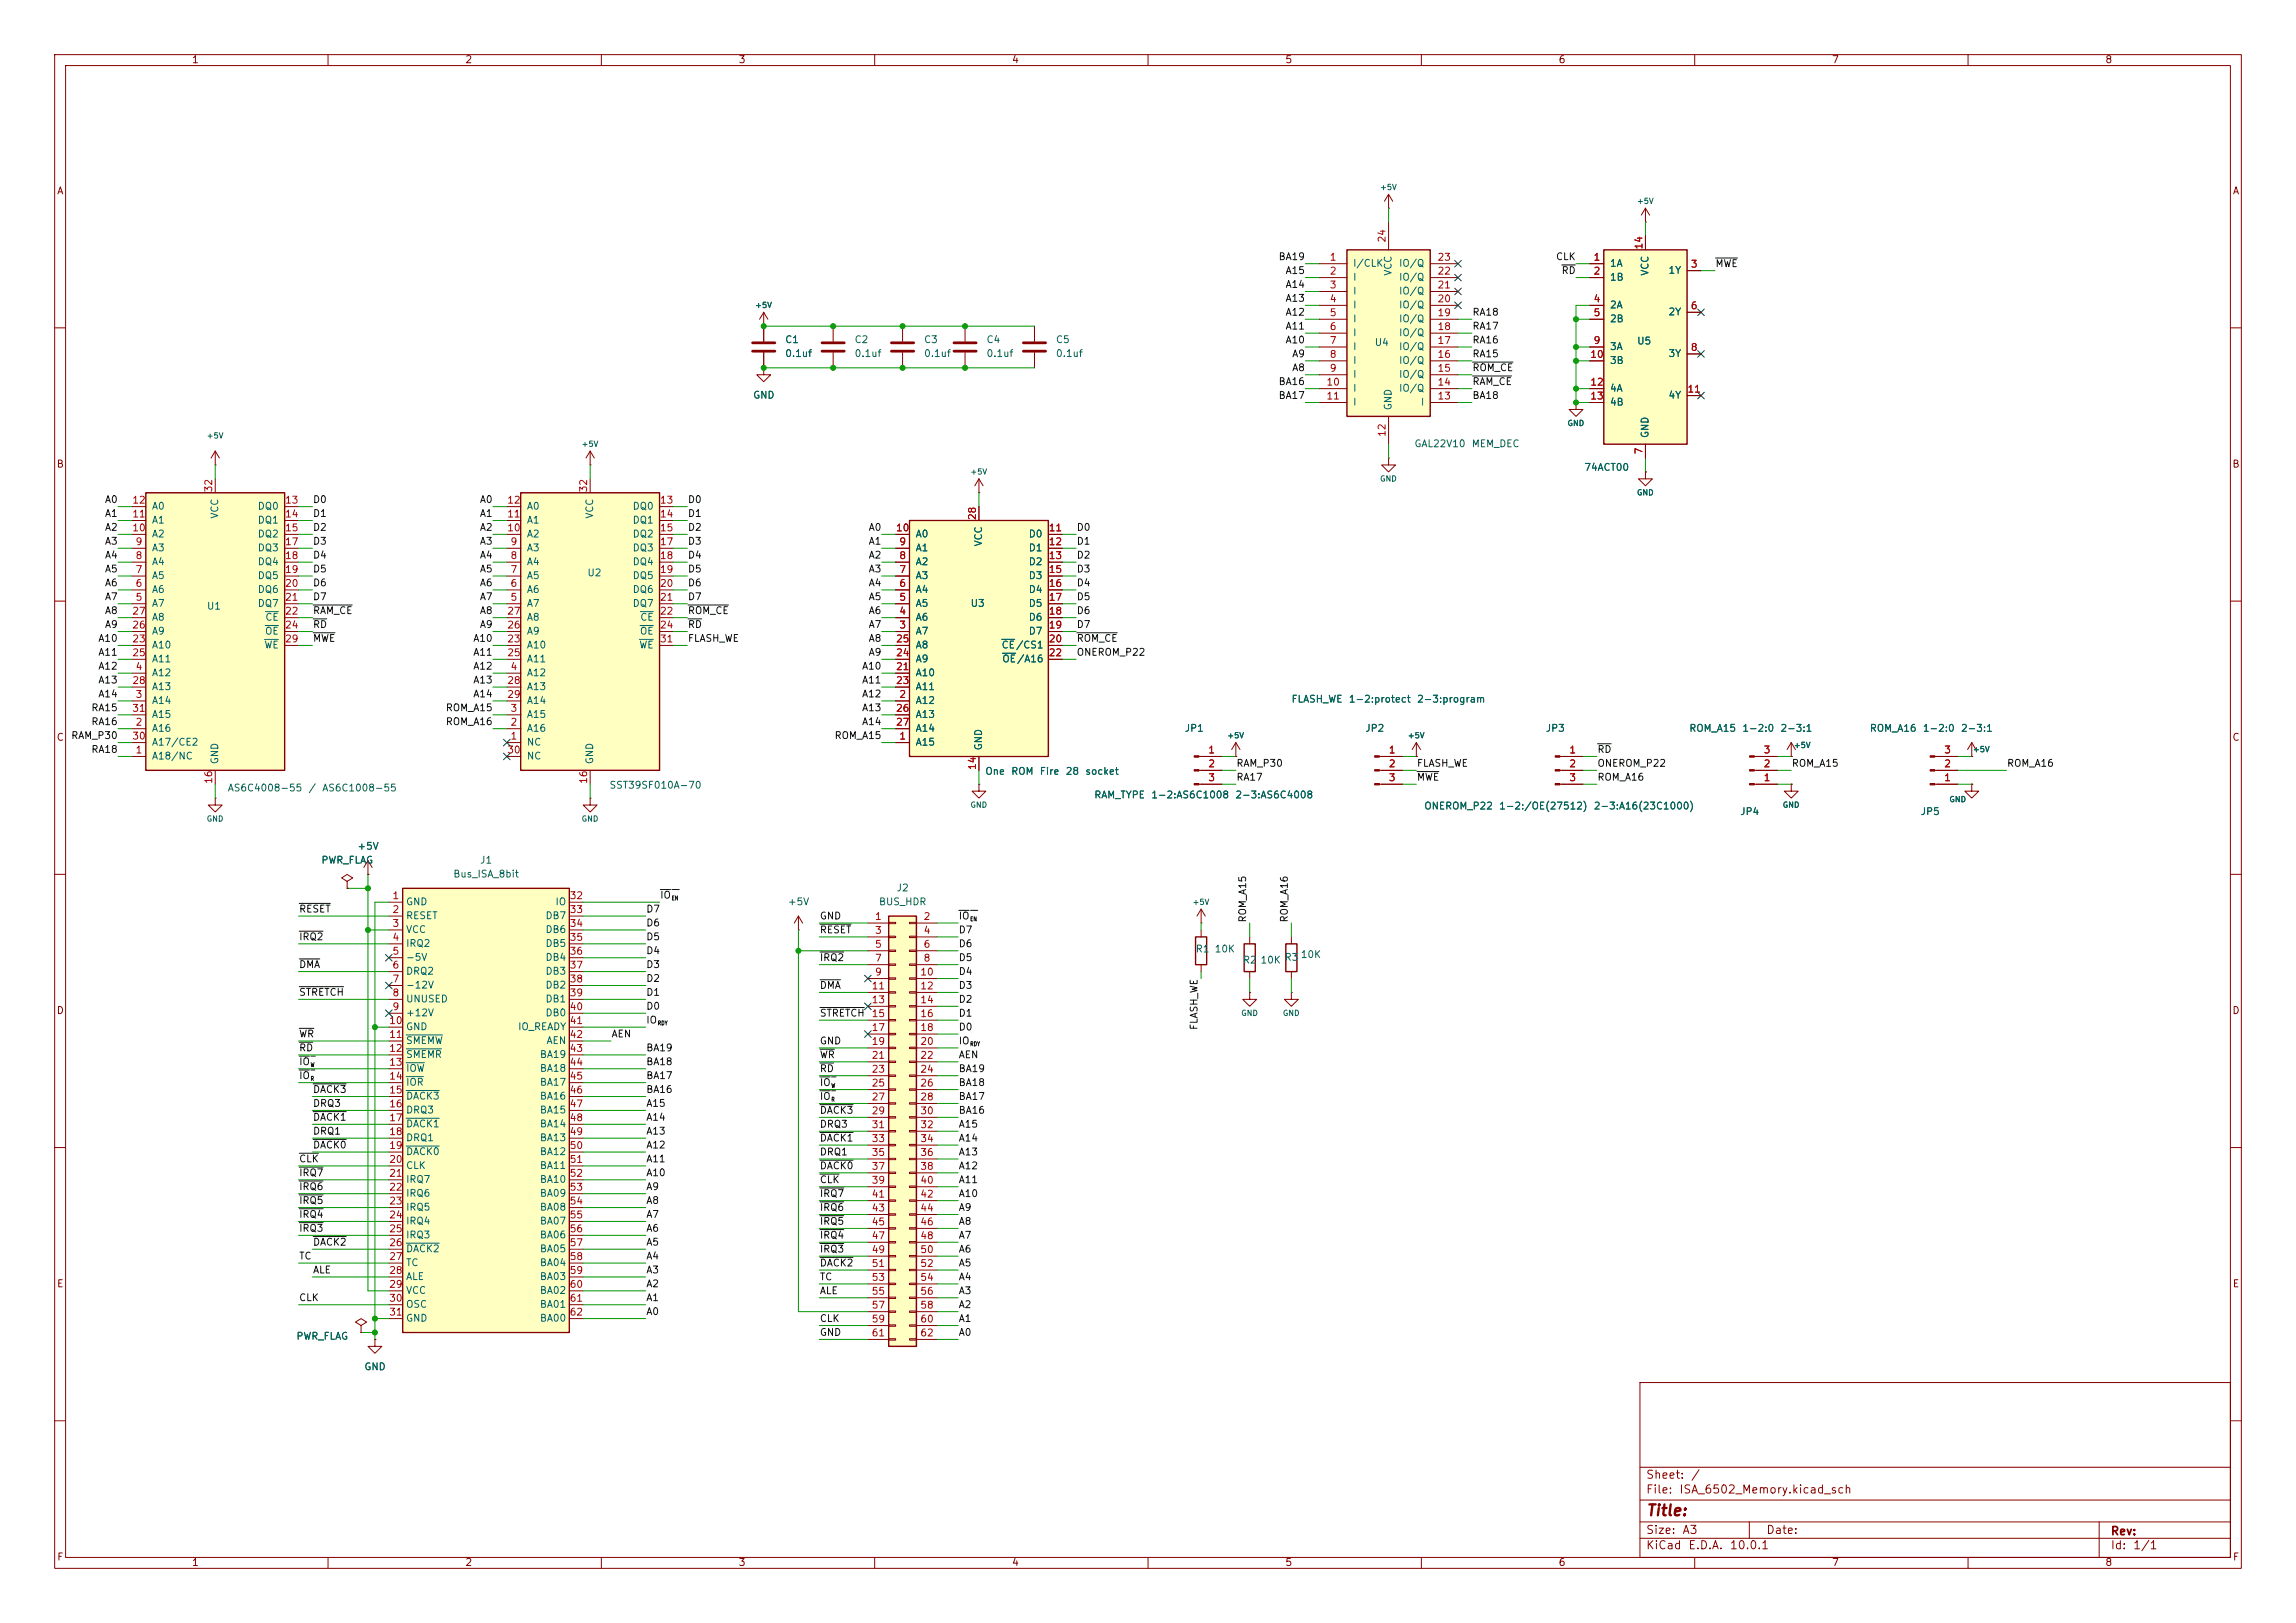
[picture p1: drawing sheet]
<svg xmlns="http://www.w3.org/2000/svg" width="420mm" height="297mm" viewBox="0 0 420 297" stroke-linecap="round" stroke-linejoin="round" font-family="sans-serif">
<defs><g id="words">
<text font-size="2" fill="#840000" x="301" y="277.9">Title:</text>
<g font-size="1.5" fill="#840000">
<text x="301" y="273.7">File:</text>
<text x="301" y="271">Sheet:</text>
<text x="307.1" y="273.7">ISA_6502_Memory.kicad_sch</text>
<text x="309.2" y="271">/</text>
<text x="301" y="281.1">Size:</text>
<text x="307.6" y="281.1">A3</text>
<text x="323" y="281.1">Date:</text>
<text x="386" y="281.3">Rev:</text>
<text x="301" y="283.9">KiCad</text>
<text x="308.7" y="283.9">E.D.A.</text>
<text x="316.3" y="283.9">10.0.1</text>
<text x="386" y="283.9">Id:</text>
<text x="390.1" y="283.9">1/1</text>
</g>
<g font-size="1.3" fill="#840000">
<text x="35" y="11.9">1</text>
<text x="85" y="11.9">2</text>
<text x="135" y="11.9">3</text>
<text x="185" y="11.9">4</text>
<text x="235" y="11.9">5</text>
<text x="285" y="11.9">6</text>
<text x="335" y="11.9">7</text>
<text x="385" y="11.9">8</text>
<text x="10.3" y="35.9">A</text>
<text x="408.3" y="35.9">A</text>
<text x="10.3" y="85.9">B</text>
<text x="408.2" y="85.9">B</text>
<text x="10.3" y="135.9">C</text>
<text x="408.2" y="135.9">C</text>
<text x="10.3" y="185.9">D</text>
<text x="408.2" y="185.9">D</text>
<text x="10.3" y="235.9">E</text>
<text x="408.3" y="235.9">E</text>
<text x="10.3" y="285.9">F</text>
<text x="35" y="286.9">1</text>
<text x="85" y="286.9">2</text>
<text x="135" y="286.9">3</text>
<text x="185" y="286.9">4</text>
<text x="235" y="286.9">5</text>
<text x="285" y="286.9">6</text>
<text x="335" y="286.9">7</text>
<text x="385" y="286.9">8</text>
<text x="408.3" y="285.9">F</text>
</g>
<g font-size="1.3" fill="#0f0f0f">
<text x="233.8" y="47.9">BA19</text>
<text x="284.5" y="47.9">CLK</text>
<text x="235" y="50.5">A15</text>
<text x="235" y="53">A14</text>
<text x="285.5" y="50.5">RD</text>
<text x="313.7" y="49.2">MWE</text>
<text x="235" y="58.1">A12</text>
<text x="235" y="55.5">A13</text>
<text x="269.2" y="58.1">RA18</text>
<text x="235" y="63.2">A10</text>
<text x="235" y="60.6">A11</text>
<text x="236.3" y="65.7">A9</text>
<text x="269.2" y="60.6">RA17</text>
<text x="269.2" y="63.2">RA16</text>
<text x="269.2" y="65.7">RA15</text>
<text x="233.8" y="70.8">BA16</text>
<text x="236.3" y="68.2">A8</text>
<text x="269.2" y="70.8">RAM_CE</text>
<text x="269.2" y="68.2">ROM_CE</text>
<text x="233.8" y="73.3">BA17</text>
<text x="269.2" y="73.3">BA18</text>
<text x="19.1" y="94.9">A1</text>
<text x="19.1" y="92.4">A0</text>
<text x="57.1" y="92.4">D0</text>
<text x="57.1" y="94.9">D1</text>
<text x="87.7" y="94.9">A1</text>
<text x="87.7" y="92.4">A0</text>
<text x="125.7" y="94.9">D1</text>
<text x="125.7" y="92.4">D0</text>
<text x="19.1" y="100">A3</text>
<text x="19.1" y="97.4">A2</text>
<text x="57.1" y="97.4">D2</text>
<text x="57.1" y="100">D3</text>
<text x="87.7" y="97.4">A2</text>
<text x="87.7" y="100">A3</text>
<text x="125.7" y="97.4">D2</text>
<text x="125.7" y="100">D3</text>
<text x="158.8" y="100">A1</text>
<text x="158.8" y="97.4">A0</text>
<text x="196.8" y="97.4">D0</text>
<text x="196.8" y="100">D1</text>
<text x="19.1" y="105.1">A5</text>
<text x="19.1" y="102.5">A4</text>
<text x="19.1" y="107.6">A6</text>
<text x="57.1" y="107.6">D6</text>
<text x="57.1" y="105.1">D5</text>
<text x="57.1" y="102.5">D4</text>
<text x="87.7" y="105.1">A5</text>
<text x="87.7" y="102.5">A4</text>
<text x="87.7" y="107.6">A6</text>
<text x="125.7" y="105.1">D5</text>
<text x="125.7" y="107.6">D6</text>
<text x="125.7" y="102.5">D4</text>
<text x="158.8" y="107.6">A4</text>
<text x="158.8" y="105.1">A3</text>
<text x="158.8" y="102.5">A2</text>
<text x="196.8" y="102.5">D2</text>
<text x="196.8" y="105.1">D3</text>
<text x="196.8" y="107.6">D4</text>
<text x="19.1" y="110.1">A7</text>
<text x="19.1" y="112.7">A8</text>
<text x="57.1" y="112.7">RAM_CE</text>
<text x="57.1" y="110.1">D7</text>
<text x="87.7" y="110.1">A7</text>
<text x="87.7" y="112.7">A8</text>
<text x="125.7" y="112.7">ROM_CE</text>
<text x="125.7" y="110.1">D7</text>
<text x="158.8" y="110.1">A5</text>
<text x="158.8" y="112.7">A6</text>
<text x="196.8" y="112.7">D6</text>
<text x="196.8" y="110.1">D5</text>
<text x="17.9" y="117.8">A10</text>
<text x="19.1" y="115.2">A9</text>
<text x="57.1" y="117.8">MWE</text>
<text x="57.1" y="115.2">RD</text>
<text x="86.5" y="117.8">A10</text>
<text x="87.7" y="115.2">A9</text>
<text x="125.7" y="115.2">RD</text>
<text x="125.7" y="117.8">FLASH_WE</text>
<text x="158.8" y="117.8">A8</text>
<text x="158.8" y="115.2">A7</text>
<text x="196.8" y="117.8">ROM_CE</text>
<text x="196.8" y="115.2">D7</text>
<text x="17.9" y="125.4">A13</text>
<text x="17.9" y="120.3">A11</text>
<text x="17.9" y="122.8">A12</text>
<text x="86.5" y="125.4">A13</text>
<text x="86.5" y="120.3">A11</text>
<text x="86.5" y="122.8">A12</text>
<text x="157.6" y="125.4">A11</text>
<text x="157.6" y="122.8">A10</text>
<text x="158.8" y="120.3">A9</text>
<text x="196.8" y="120.3">ONEROM_P22</text>
<text x="16.6" y="130.5">RA15</text>
<text x="17.9" y="127.9">A14</text>
<text x="81.4" y="130.5">ROM_A15</text>
<text x="86.5" y="127.9">A14</text>
<text x="157.6" y="127.9">A12</text>
<text x="157.6" y="130.5">A13</text>
<text x="12.9" y="135.5">RAM_P30</text>
<text x="16.6" y="133">RA16</text>
<text x="81.4" y="133">ROM_A16</text>
<text x="152.6" y="135.5">ROM_A15</text>
<text x="157.6" y="133">A14</text>
<text x="16.6" y="138.1">RA18</text>
<text x="226.1" y="143.2">RA17</text>
<text x="226.1" y="140.6">RAM_P30</text>
<text x="259.1" y="140.6">FLASH_WE</text>
<text x="259.1" y="143.2">MWE</text>
<text x="292.1" y="140.6">ONEROM_P22</text>
<text x="292.1" y="138.1">RD</text>
<text x="292.1" y="143.2">ROM_A16</text>
<text x="327.7" y="140.6">ROM_A15</text>
<text x="367" y="140.6">ROM_A16</text>
<text x="54.6" y="167.3">RESET</text>
<text x="118.1" y="167.3">D7</text>
<text x="120.6" y="164.8">IO</text>
<text x="54.6" y="172.4">IRQ2</text>
<text x="118.1" y="169.8">D6</text>
<text x="118.1" y="172.4">D5</text>
<text x="149.9" y="171.1">RESET</text>
<text x="149.9" y="168.6">GND</text>
<text x="175.3" y="168.6">IO</text>
<text x="175.3" y="173.6">D6</text>
<text x="175.3" y="171.1">D7</text>
<text x="228.3" y="168.9" transform="rotate(-90 228.3 168.9)">ROM_A15</text>
<text x="235.9" y="168.9" transform="rotate(-90 235.9 168.9)">ROM_A16</text>
<text x="54.6" y="177.5">DMA</text>
<text x="118.1" y="180">D2</text>
<text x="118.1" y="177.5">D3</text>
<text x="118.1" y="174.9">D4</text>
<text x="149.9" y="176.2">IRQ2</text>
<text x="175.3" y="178.7">D4</text>
<text x="175.3" y="176.2">D5</text>
<text x="54.6" y="182.5">STRETCH</text>
<text x="118.1" y="185.1">D0</text>
<text x="118.1" y="182.5">D1</text>
<text x="149.9" y="181.3">DMA</text>
<text x="175.3" y="183.8">D2</text>
<text x="175.3" y="181.3">D3</text>
<text x="54.6" y="190.2">WR</text>
<text x="111.8" y="190.2">AEN</text>
<text x="118.1" y="187.6">IO</text>
<text x="149.9" y="191.4">GND</text>
<text x="149.9" y="186.3">STRETCH</text>
<text x="175.3" y="191.4">IO</text>
<text x="175.3" y="186.3">D1</text>
<text x="175.3" y="188.9">D0</text>
<text x="219.4" y="188.6" transform="rotate(-90 219.4 188.6)">FLASH_WE</text>
<text x="54.6" y="197.8">IO</text>
<text x="54.6" y="195.2">IO</text>
<text x="54.6" y="192.7">RD</text>
<text x="118.1" y="192.7">BA19</text>
<text x="118.1" y="197.8">BA17</text>
<text x="118.1" y="195.2">BA18</text>
<text x="149.9" y="194">WR</text>
<text x="149.9" y="196.5">RD</text>
<text x="175.3" y="194">AEN</text>
<text x="175.3" y="196.5">BA19</text>
<text x="57.1" y="200.3">DACK3</text>
<text x="57.1" y="202.9">DRQ3</text>
<text x="118.1" y="200.3">BA16</text>
<text x="118.1" y="202.9">A15</text>
<text x="149.9" y="201.6">IO</text>
<text x="149.9" y="199">IO</text>
<text x="175.3" y="199">BA18</text>
<text x="175.3" y="201.6">BA17</text>
<text x="57.1" y="207.9">DRQ1</text>
<text x="57.1" y="205.4">DACK1</text>
<text x="118.1" y="207.9">A13</text>
<text x="118.1" y="205.4">A14</text>
<text x="149.9" y="204.1">DACK3</text>
<text x="149.9" y="209.2">DACK1</text>
<text x="149.9" y="206.7">DRQ3</text>
<text x="175.3" y="204.1">BA16</text>
<text x="175.3" y="209.2">A14</text>
<text x="175.3" y="206.7">A15</text>
<text x="54.6" y="213">CLK</text>
<text x="54.6" y="215.6">IRQ7</text>
<text x="57.1" y="210.5">DACK0</text>
<text x="118.1" y="213">A11</text>
<text x="118.1" y="210.5">A12</text>
<text x="118.1" y="215.6">A10</text>
<text x="149.9" y="211.7">DRQ1</text>
<text x="149.9" y="214.3">DACK0</text>
<text x="175.3" y="214.3">A12</text>
<text x="175.3" y="211.7">A13</text>
<text x="54.6" y="218.1">IRQ6</text>
<text x="54.6" y="220.6">IRQ5</text>
<text x="118.1" y="220.6">A8</text>
<text x="118.1" y="218.1">A9</text>
<text x="149.9" y="219.4">IRQ7</text>
<text x="149.9" y="221.9">IRQ6</text>
<text x="149.9" y="216.8">CLK</text>
<text x="175.3" y="216.8">A11</text>
<text x="175.3" y="219.4">A10</text>
<text x="175.3" y="221.9">A9</text>
<text x="54.6" y="223.2">IRQ4</text>
<text x="54.6" y="225.7">IRQ3</text>
<text x="118.1" y="225.7">A6</text>
<text x="118.1" y="223.2">A7</text>
<text x="149.9" y="227">IRQ4</text>
<text x="149.9" y="224.4">IRQ5</text>
<text x="175.3" y="224.4">A8</text>
<text x="175.3" y="227">A7</text>
<text x="54.6" y="230.8">TC</text>
<text x="57.1" y="228.3">DACK2</text>
<text x="57.1" y="233.3">ALE</text>
<text x="118.1" y="233.3">A3</text>
<text x="118.1" y="230.8">A4</text>
<text x="118.1" y="228.3">A5</text>
<text x="149.9" y="232.1">DACK2</text>
<text x="149.9" y="229.5">IRQ3</text>
<text x="175.3" y="232.1">A5</text>
<text x="175.3" y="229.5">A6</text>
<text x="54.6" y="238.4">CLK</text>
<text x="118.1" y="238.4">A1</text>
<text x="118.1" y="235.9">A2</text>
<text x="149.9" y="237.1">ALE</text>
<text x="149.9" y="234.6">TC</text>
<text x="175.3" y="234.6">A4</text>
<text x="175.3" y="237.1">A3</text>
<text x="175.3" y="239.7">A2</text>
<text x="118.1" y="241">A0</text>
<text x="149.9" y="242.2">CLK</text>
<text x="149.9" y="244.8">GND</text>
<text x="175.3" y="244.8">A0</text>
<text x="175.3" y="242.2">A1</text>
</g>
<g font-size="1.3" fill="#a90000">
<text x="253.7" y="44.5" transform="rotate(-90 253.7 44.5)">24</text>
<text x="300.7" y="45.8" transform="rotate(-90 300.7 45.8)">14</text>
<text x="243.1" y="48">1</text>
<text x="243.1" y="50.5">2</text>
<text x="243.1" y="53.1">3</text>
<text x="262.8" y="53.1">21</text>
<text x="262.8" y="50.5">22</text>
<text x="262.8" y="48">23</text>
<text x="291.4" y="48">1</text>
<text x="291.4" y="50.5">2</text>
<text x="309.2" y="49.3">3</text>
<text x="243.1" y="55.6">4</text>
<text x="243.1" y="58.2">5</text>
<text x="262.8" y="58.2">19</text>
<text x="262.8" y="55.6">20</text>
<text x="291.4" y="55.6">4</text>
<text x="291.4" y="58.2">5</text>
<text x="309.2" y="56.9">6</text>
<text x="243.1" y="60.7">6</text>
<text x="243.1" y="63.2">7</text>
<text x="243.1" y="65.8">8</text>
<text x="262.8" y="65.8">16</text>
<text x="262.8" y="63.2">17</text>
<text x="262.8" y="60.7">18</text>
<text x="290.8" y="65.8">10</text>
<text x="291.4" y="63.2">9</text>
<text x="309.2" y="64.5">8</text>
<text x="242.5" y="70.9">10</text>
<text x="243.1" y="68.3">9</text>
<text x="262.8" y="70.9">14</text>
<text x="262.8" y="68.3">15</text>
<text x="290.8" y="70.9">12</text>
<text x="242.5" y="73.4">11</text>
<text x="262.8" y="73.4">13</text>
<text x="290.8" y="73.4">13</text>
<text x="308.6" y="72.1">11</text>
<text x="253.7" y="80.1" transform="rotate(-90 253.7 80.1)">12</text>
<text x="300.7" y="83.3" transform="rotate(-90 300.7 83.3)">7</text>
<text x="24.1" y="95">11</text>
<text x="24.1" y="92.5">12</text>
<text x="39.1" y="90.2" transform="rotate(-90 39.1 90.2)">32</text>
<text x="52" y="92.5">13</text>
<text x="52" y="95">14</text>
<text x="92.7" y="95">11</text>
<text x="92.7" y="92.5">12</text>
<text x="107.7" y="90.2" transform="rotate(-90 107.7 90.2)">32</text>
<text x="120.6" y="92.5">13</text>
<text x="120.6" y="95">14</text>
<text x="178.8" y="95.3" transform="rotate(-90 178.8 95.3)">28</text>
<text x="24.1" y="97.5">10</text>
<text x="24.7" y="100.1">9</text>
<text x="52" y="97.5">15</text>
<text x="52" y="100.1">17</text>
<text x="92.7" y="97.5">10</text>
<text x="93.3" y="100.1">9</text>
<text x="120.6" y="97.5">15</text>
<text x="120.6" y="100.1">17</text>
<text x="163.8" y="97.5">10</text>
<text x="164.4" y="100.1">9</text>
<text x="191.7" y="97.5">11</text>
<text x="191.7" y="100.1">12</text>
<text x="24.7" y="107.7">6</text>
<text x="24.7" y="105.2">7</text>
<text x="24.7" y="102.6">8</text>
<text x="52" y="102.6">18</text>
<text x="52" y="105.2">19</text>
<text x="52" y="107.7">20</text>
<text x="93.3" y="107.7">6</text>
<text x="93.3" y="105.2">7</text>
<text x="93.3" y="102.6">8</text>
<text x="120.6" y="102.6">18</text>
<text x="120.6" y="105.2">19</text>
<text x="120.6" y="107.7">20</text>
<text x="164.4" y="107.7">6</text>
<text x="164.4" y="105.2">7</text>
<text x="164.4" y="102.6">8</text>
<text x="191.7" y="102.6">13</text>
<text x="191.7" y="105.2">15</text>
<text x="191.7" y="107.7">16</text>
<text x="24.1" y="112.8">27</text>
<text x="24.7" y="110.2">5</text>
<text x="52" y="110.2">21</text>
<text x="52" y="112.8">22</text>
<text x="92.7" y="112.8">27</text>
<text x="93.3" y="110.2">5</text>
<text x="120.6" y="110.2">21</text>
<text x="120.6" y="112.8">22</text>
<text x="164.4" y="112.8">4</text>
<text x="164.4" y="110.2">5</text>
<text x="191.7" y="110.2">17</text>
<text x="191.7" y="112.8">18</text>
<text x="24.1" y="117.9">23</text>
<text x="24.1" y="115.3">26</text>
<text x="52" y="115.3">24</text>
<text x="52" y="117.9">29</text>
<text x="92.7" y="117.9">23</text>
<text x="92.7" y="115.3">26</text>
<text x="120.6" y="115.3">24</text>
<text x="120.6" y="117.9">31</text>
<text x="163.8" y="117.9">25</text>
<text x="164.4" y="115.3">3</text>
<text x="191.7" y="115.3">19</text>
<text x="191.7" y="117.9">20</text>
<text x="24.1" y="120.4">25</text>
<text x="24.1" y="125.5">28</text>
<text x="24.7" y="122.9">4</text>
<text x="92.7" y="120.4">25</text>
<text x="92.7" y="125.5">28</text>
<text x="93.3" y="122.9">4</text>
<text x="163.8" y="122.9">21</text>
<text x="163.8" y="125.5">23</text>
<text x="163.8" y="120.4">24</text>
<text x="191.7" y="120.4">22</text>
<text x="24.1" y="130.6">31</text>
<text x="24.7" y="128">3</text>
<text x="92.7" y="128">29</text>
<text x="93.3" y="130.6">3</text>
<text x="163.8" y="130.6">26</text>
<text x="164.4" y="128">2</text>
<text x="24.1" y="135.6">30</text>
<text x="24.7" y="133.1">2</text>
<text x="93.3" y="135.6">1</text>
<text x="93.3" y="133.1">2</text>
<text x="163.8" y="133.1">27</text>
<text x="164.4" y="135.6">1</text>
<text x="24.7" y="138.2">1</text>
<text x="39.1" y="143.6" transform="rotate(-90 39.1 143.6)">16</text>
<text x="92.7" y="138.2">30</text>
<text x="107.7" y="143.6" transform="rotate(-90 107.7 143.6)">16</text>
<text x="178.8" y="141" transform="rotate(-90 178.8 141)">14</text>
<text x="220.9" y="138.2">1</text>
<text x="220.9" y="140.7">2</text>
<text x="220.9" y="143.3">3</text>
<text x="253.9" y="138.2">1</text>
<text x="253.9" y="140.7">2</text>
<text x="253.9" y="143.3">3</text>
<text x="286.9" y="138.2">1</text>
<text x="286.9" y="140.7">2</text>
<text x="286.9" y="143.3">3</text>
<text x="322.5" y="143.3">1</text>
<text x="322.5" y="140.7">2</text>
<text x="322.5" y="138.2">3</text>
<text x="355.5" y="143.3">1</text>
<text x="355.5" y="140.7">2</text>
<text x="355.5" y="138.2">3</text>
<text x="71.7" y="164.8">1</text>
<text x="71.7" y="167.4">2</text>
<text x="104.1" y="164.8">32</text>
<text x="104.1" y="167.4">33</text>
<text x="71.7" y="169.9">3</text>
<text x="71.7" y="172.5">4</text>
<text x="104.1" y="169.9">34</text>
<text x="104.1" y="172.5">35</text>
<text x="159.9" y="168.7">1</text>
<text x="159.9" y="171.2">3</text>
<text x="159.9" y="173.7">5</text>
<text x="168.8" y="168.7">2</text>
<text x="168.8" y="171.2">4</text>
<text x="168.8" y="173.7">6</text>
<text x="71.7" y="175">5</text>
<text x="71.7" y="177.5">6</text>
<text x="104.1" y="175">36</text>
<text x="104.1" y="177.5">37</text>
<text x="159.9" y="176.3">7</text>
<text x="159.9" y="178.8">9</text>
<text x="168.2" y="178.8">10</text>
<text x="168.8" y="176.3">8</text>
<text x="71.7" y="180.1">7</text>
<text x="71.7" y="182.6">8</text>
<text x="71.7" y="185.2">9</text>
<text x="104.1" y="180.1">38</text>
<text x="104.1" y="182.6">39</text>
<text x="104.1" y="185.2">40</text>
<text x="159.3" y="181.4">11</text>
<text x="159.3" y="183.9">13</text>
<text x="168.2" y="181.4">12</text>
<text x="168.2" y="183.9">14</text>
<text x="71.1" y="187.7">10</text>
<text x="71.1" y="190.2">11</text>
<text x="104.1" y="187.7">41</text>
<text x="104.1" y="190.2">42</text>
<text x="159.3" y="186.4">15</text>
<text x="159.3" y="189">17</text>
<text x="159.3" y="191.5">19</text>
<text x="168.2" y="186.4">16</text>
<text x="168.2" y="189">18</text>
<text x="168.2" y="191.5">20</text>
<text x="71.1" y="192.8">12</text>
<text x="71.1" y="195.3">13</text>
<text x="71.1" y="197.9">14</text>
<text x="104.1" y="192.8">43</text>
<text x="104.1" y="195.3">44</text>
<text x="104.1" y="197.9">45</text>
<text x="159.3" y="194.1">21</text>
<text x="159.3" y="196.6">23</text>
<text x="168.2" y="194.1">22</text>
<text x="168.2" y="196.6">24</text>
<text x="71.1" y="200.4">15</text>
<text x="71.1" y="202.9">16</text>
<text x="104.1" y="200.4">46</text>
<text x="104.1" y="202.9">47</text>
<text x="159.3" y="199.1">25</text>
<text x="159.3" y="201.7">27</text>
<text x="168.2" y="199.1">26</text>
<text x="168.2" y="201.7">28</text>
<text x="71.1" y="205.5">17</text>
<text x="71.1" y="208">18</text>
<text x="104.1" y="205.5">48</text>
<text x="104.1" y="208">49</text>
<text x="159.3" y="204.2">29</text>
<text x="159.3" y="206.8">31</text>
<text x="159.3" y="209.3">33</text>
<text x="168.2" y="204.2">30</text>
<text x="168.2" y="206.8">32</text>
<text x="168.2" y="209.3">34</text>
<text x="71.1" y="210.6">19</text>
<text x="71.1" y="213.1">20</text>
<text x="71.1" y="215.6">21</text>
<text x="104.1" y="210.6">50</text>
<text x="104.1" y="213.1">51</text>
<text x="104.1" y="215.6">52</text>
<text x="159.3" y="211.8">35</text>
<text x="159.3" y="214.4">37</text>
<text x="168.2" y="211.8">36</text>
<text x="168.2" y="214.4">38</text>
<text x="71.1" y="218.2">22</text>
<text x="71.1" y="220.7">23</text>
<text x="104.1" y="218.2">53</text>
<text x="104.1" y="220.7">54</text>
<text x="159.3" y="216.9">39</text>
<text x="159.3" y="219.5">41</text>
<text x="159.3" y="222">43</text>
<text x="168.2" y="216.9">40</text>
<text x="168.2" y="219.5">42</text>
<text x="168.2" y="222">44</text>
<text x="71.1" y="223.3">24</text>
<text x="71.1" y="225.8">25</text>
<text x="104.1" y="223.3">55</text>
<text x="104.1" y="225.8">56</text>
<text x="159.3" y="224.5">45</text>
<text x="159.3" y="227.1">47</text>
<text x="168.2" y="224.5">46</text>
<text x="168.2" y="227.1">48</text>
<text x="71.1" y="228.3">26</text>
<text x="71.1" y="230.9">27</text>
<text x="71.1" y="233.4">28</text>
<text x="104.1" y="228.3">57</text>
<text x="104.1" y="230.9">58</text>
<text x="104.1" y="233.4">59</text>
<text x="159.3" y="229.6">49</text>
<text x="159.3" y="232.2">51</text>
<text x="168.2" y="229.6">50</text>
<text x="168.2" y="232.2">52</text>
<text x="71.1" y="236">29</text>
<text x="71.1" y="238.5">30</text>
<text x="104.1" y="236">60</text>
<text x="104.1" y="238.5">61</text>
<text x="159.3" y="234.7">53</text>
<text x="159.3" y="237.2">55</text>
<text x="159.3" y="239.8">57</text>
<text x="168.2" y="234.7">54</text>
<text x="168.2" y="237.2">56</text>
<text x="168.2" y="239.8">58</text>
<text x="71.1" y="241">31</text>
<text x="104.1" y="241">62</text>
<text x="159.3" y="242.3">59</text>
<text x="159.3" y="244.9">61</text>
<text x="168.2" y="242.3">60</text>
<text x="168.2" y="244.9">62</text>
</g>
<g font-size="1.3" fill="#006464">
<text x="247.4" y="49.1">I/CLK</text>
<text x="247.4" y="51.7">I</text>
<text x="254.9" y="50.6" transform="rotate(-90 254.9 50.6)">VCC</text>
<text x="255.8" y="51.7">IO/Q</text>
<text x="255.8" y="49.1">IO/Q</text>
<text x="294.4" y="49.1">1A</text>
<text x="294.4" y="51.7">1B</text>
<text x="301.9" y="50.6" transform="rotate(-90 301.9 50.6)">VCC</text>
<text x="305.1" y="50.4">1Y</text>
<text x="247.4" y="54.2">I</text>
<text x="247.4" y="56.7">I</text>
<text x="247.4" y="59.3">I</text>
<text x="255.8" y="59.3">IO/Q</text>
<text x="255.8" y="56.7">IO/Q</text>
<text x="255.8" y="54.2">IO/Q</text>
<text x="294.4" y="56.7">2A</text>
<text x="294.4" y="59.3">2B</text>
<text x="305.1" y="58">2Y</text>
<text x="143.5" y="63.1">C1</text>
<text x="143.5" y="65.6">0.1uf</text>
<text x="156.2" y="63.1">C2</text>
<text x="156.2" y="65.6">0.1uf</text>
<text x="168.9" y="63.1">C3</text>
<text x="168.9" y="65.6">0.1uf</text>
<text x="180.3" y="63.1">C4</text>
<text x="180.3" y="65.6">0.1uf</text>
<text x="193" y="63.1">C5</text>
<text x="193" y="65.6">0.1uf</text>
<text x="247.4" y="61.8">I</text>
<text x="247.4" y="64.4">I</text>
<text x="251.4" y="63.6">U4</text>
<text x="255.8" y="64.4">IO/Q</text>
<text x="255.8" y="61.8">IO/Q</text>
<text x="294.4" y="64.4">3A</text>
<text x="299.4" y="63.3">U5</text>
<text x="305.1" y="65.6">3Y</text>
<text x="247.4" y="66.9">I</text>
<text x="247.4" y="69.4">I</text>
<text x="247.4" y="72">I</text>
<text x="255.8" y="72">IO/Q</text>
<text x="255.8" y="69.4">IO/Q</text>
<text x="255.8" y="66.9">IO/Q</text>
<text x="294.4" y="66.9">3B</text>
<text x="294.4" y="72">4A</text>
<text x="137.7" y="73.3">GND</text>
<text x="247.4" y="74.5">I</text>
<text x="254.9" y="75.2" transform="rotate(-90 254.9 75.2)">GND</text>
<text x="259.8" y="74.5">I</text>
<text x="294.4" y="74.5">4B</text>
<text x="305.1" y="73.3">4Y</text>
<text x="258.6" y="82.1">GAL22V10</text>
<text x="269.1" y="82.1">MEM_DEC</text>
<text x="301.9" y="80.3" transform="rotate(-90 301.9 80.3)">GND</text>
<text x="289.7" y="86.5">74ACT00</text>
<text x="27.7" y="93.6">A0</text>
<text x="40.2" y="95" transform="rotate(-90 40.2 95)">VCC</text>
<text x="47" y="93.6">DQ0</text>
<text x="96.3" y="93.6">A0</text>
<text x="108.8" y="95" transform="rotate(-90 108.8 95)">VCC</text>
<text x="115.6" y="93.6">DQ0</text>
<text x="27.7" y="101.2">A3</text>
<text x="27.7" y="98.7">A2</text>
<text x="27.7" y="96.1">A1</text>
<text x="47" y="96.1">DQ1</text>
<text x="47" y="98.7">DQ2</text>
<text x="47" y="101.2">DQ3</text>
<text x="96.3" y="101.2">A3</text>
<text x="96.3" y="98.7">A2</text>
<text x="96.3" y="96.1">A1</text>
<text x="115.6" y="96.1">DQ1</text>
<text x="115.6" y="98.7">DQ2</text>
<text x="115.6" y="101.2">DQ3</text>
<text x="167.4" y="101.2">A1</text>
<text x="167.4" y="98.7">A0</text>
<text x="179.9" y="100.1" transform="rotate(-90 179.9 100.1)">VCC</text>
<text x="188.1" y="98.7">D0</text>
<text x="188.1" y="101.2">D1</text>
<text x="27.7" y="106.3">A5</text>
<text x="27.7" y="103.7">A4</text>
<text x="47" y="103.7">DQ4</text>
<text x="47" y="106.3">DQ5</text>
<text x="96.3" y="106.3">A5</text>
<text x="96.3" y="103.7">A4</text>
<text x="107.3" y="105.8">U2</text>
<text x="115.6" y="103.7">DQ4</text>
<text x="115.6" y="106.3">DQ5</text>
<text x="167.4" y="106.3">A3</text>
<text x="167.4" y="103.7">A2</text>
<text x="188.1" y="103.7">D2</text>
<text x="188.1" y="106.3">D3</text>
<text x="27.7" y="111.4">A7</text>
<text x="27.7" y="108.8">A6</text>
<text x="27.7" y="113.9">A8</text>
<text x="37.7" y="111.9">U1</text>
<text x="47" y="108.8">DQ6</text>
<text x="47" y="111.4">DQ7</text>
<text x="48.4" y="113.9">CE</text>
<text x="96.3" y="111.4">A7</text>
<text x="96.3" y="108.8">A6</text>
<text x="96.3" y="113.9">A8</text>
<text x="115.6" y="108.8">DQ6</text>
<text x="115.6" y="111.4">DQ7</text>
<text x="117" y="113.9">CE</text>
<text x="167.4" y="113.9">A6</text>
<text x="167.4" y="111.4">A5</text>
<text x="167.4" y="108.8">A4</text>
<text x="177.4" y="111.4">U3</text>
<text x="188.1" y="108.8">D4</text>
<text x="188.1" y="111.4">D5</text>
<text x="188.1" y="113.9">D6</text>
<text x="27.7" y="119">A10</text>
<text x="27.7" y="116.4">A9</text>
<text x="48.3" y="119">WE</text>
<text x="48.4" y="116.4">OE</text>
<text x="96.3" y="119">A10</text>
<text x="96.3" y="116.4">A9</text>
<text x="116.8" y="119">WE</text>
<text x="117" y="116.4">OE</text>
<text x="167.4" y="116.4">A7</text>
<text x="167.4" y="119">A8</text>
<text x="183.1" y="119">CE/CS1</text>
<text x="188.1" y="116.4">D7</text>
<text x="27.7" y="124.1">A12</text>
<text x="27.7" y="121.5">A11</text>
<text x="96.3" y="124.1">A12</text>
<text x="96.3" y="121.5">A11</text>
<text x="167.4" y="124.1">A10</text>
<text x="167.4" y="121.5">A9</text>
<text x="183.2" y="121.5">OE/A16</text>
<text x="27.7" y="129.1">A14</text>
<text x="27.7" y="126.6">A13</text>
<text x="27.7" y="131.7">A15</text>
<text x="96.3" y="131.7">A15</text>
<text x="96.3" y="126.6">A13</text>
<text x="96.3" y="129.1">A14</text>
<text x="167.4" y="129.1">A12</text>
<text x="167.4" y="126.6">A11</text>
<text x="167.4" y="131.7">A13</text>
<text x="236.1" y="128.9">FLASH_WE</text>
<text x="246.6" y="128.9">1-2:protect</text>
<text x="259.1" y="128.9">2-3:program</text>
<text x="27.7" y="134.2">A16</text>
<text x="27.7" y="136.8">A17/CE2</text>
<text x="96.3" y="136.8">NC</text>
<text x="96.3" y="134.2">A16</text>
<text x="167.4" y="136.8">A15</text>
<text x="167.4" y="134.2">A14</text>
<text x="179.9" y="137.4" transform="rotate(-90 179.9 137.4)">GND</text>
<text x="216.6" y="134.2">JP1</text>
<text x="249.6" y="134.2">JP2</text>
<text x="282.7" y="134.2">JP3</text>
<text x="308.9" y="134.2">ROM_A15</text>
<text x="318.6" y="134.2">1-2:0</text>
<text x="325.6" y="134.2">2-3:1</text>
<text x="341.9" y="134.2">ROM_A16</text>
<text x="351.6" y="134.2">1-2:0</text>
<text x="358.6" y="134.2">2-3:1</text>
<text x="27.7" y="139.3">A18/NC</text>
<text x="40.2" y="140" transform="rotate(-90 40.2 140)">GND</text>
<text x="96.3" y="139.3">NC</text>
<text x="108.8" y="140" transform="rotate(-90 108.8 140)">GND</text>
<text x="180.1" y="142.1">One</text>
<text x="184.9" y="142.1">ROM</text>
<text x="190.1" y="142.1">Fire</text>
<text x="194.8" y="142.1">28</text>
<text x="198.4" y="142.1">socket</text>
<text x="41.6" y="145.1">AS6C4008-55</text>
<text x="56.3" y="145.1">/</text>
<text x="58.8" y="145.1">AS6C1008-55</text>
<text x="111.4" y="144.6">SST39SF010A-70</text>
<text x="200.1" y="146.4">RAM_TYPE</text>
<text x="210.5" y="146.4">1-2:AS6C1008</text>
<text x="225.9" y="146.4">2-3:AS6C4008</text>
<text x="260.4" y="148.4">ONEROM_P22</text>
<text x="274.1" y="148.4">1-2:/OE(27512)</text>
<text x="291.4" y="148.4">2-3:A16(23C1000)</text>
<text x="318.2" y="149.5">JP4</text>
<text x="351.2" y="149.5">JP5</text>
<text x="65.3" y="155.8">+5V</text>
<text x="58.7" y="158.3">PWR_FLAG</text>
<text x="82.8" y="160.9">Bus_ISA_8bit</text>
<text x="87.7" y="158.3">J1</text>
<text x="74.2" y="166">GND</text>
<text x="101.5" y="166">IO</text>
<text x="144" y="166">+5V</text>
<text x="160.7" y="166">BUS_HDR</text>
<text x="163.9" y="163.4">J2</text>
<text x="74.2" y="168.5">RESET</text>
<text x="74.2" y="171">VCC</text>
<text x="74.2" y="173.6">IRQ2</text>
<text x="99.7" y="168.5">DB7</text>
<text x="99.7" y="171">DB6</text>
<text x="99.7" y="173.6">DB5</text>
<text x="74.2" y="176.1">-5V</text>
<text x="74.2" y="178.7">DRQ2</text>
<text x="99.7" y="176.1">DB4</text>
<text x="99.7" y="178.7">DB3</text>
<text x="218.6" y="174.6">R1</text>
<text x="222.1" y="174.6">10K</text>
<text x="227.3" y="176.6">R2</text>
<text x="230.5" y="176.6">10K</text>
<text x="234.9" y="176.1">R3</text>
<text x="237.8" y="175.6">10K</text>
<text x="74.2" y="181.2">-12V</text>
<text x="74.2" y="183.7">UNUSED</text>
<text x="99.7" y="181.2">DB2</text>
<text x="99.7" y="183.7">DB1</text>
<text x="74.2" y="186.3">+12V</text>
<text x="74.2" y="188.8">GND</text>
<text x="74.2" y="191.4">SMEMW</text>
<text x="94.7" y="188.8">IO_READY</text>
<text x="99.7" y="186.3">DB0</text>
<text x="99.9" y="191.4">AEN</text>
<text x="74.2" y="193.9">SMEMR</text>
<text x="74.2" y="196.4">IOW</text>
<text x="98.7" y="193.9">BA19</text>
<text x="98.7" y="196.4">BA18</text>
<text x="74.2" y="199">IOR</text>
<text x="74.2" y="201.5">DACK3</text>
<text x="98.7" y="199">BA17</text>
<text x="98.7" y="201.5">BA16</text>
<text x="74.2" y="204.1">DRQ3</text>
<text x="74.2" y="206.6">DACK1</text>
<text x="74.2" y="209.1">DRQ1</text>
<text x="98.7" y="204.1">BA15</text>
<text x="98.7" y="206.6">BA14</text>
<text x="98.7" y="209.1">BA13</text>
<text x="74.2" y="211.7">DACK0</text>
<text x="74.2" y="214.2">CLK</text>
<text x="98.7" y="211.7">BA12</text>
<text x="98.7" y="214.2">BA11</text>
<text x="74.2" y="216.8">IRQ7</text>
<text x="74.2" y="219.3">IRQ6</text>
<text x="74.2" y="221.8">IRQ5</text>
<text x="98.7" y="216.8">BA10</text>
<text x="98.7" y="219.3">BA09</text>
<text x="98.7" y="221.8">BA08</text>
<text x="74.2" y="224.4">IRQ4</text>
<text x="74.2" y="226.9">IRQ3</text>
<text x="98.7" y="224.4">BA07</text>
<text x="98.7" y="226.9">BA06</text>
<text x="74.2" y="229.5">DACK2</text>
<text x="74.2" y="232">TC</text>
<text x="98.7" y="229.5">BA05</text>
<text x="98.7" y="232">BA04</text>
<text x="74.2" y="234.5">ALE</text>
<text x="74.2" y="237.1">VCC</text>
<text x="74.2" y="239.6">OSC</text>
<text x="98.7" y="234.5">BA03</text>
<text x="98.7" y="237.1">BA02</text>
<text x="98.7" y="239.6">BA01</text>
<text x="54.1" y="245.5">PWR_FLAG</text>
<text x="74.2" y="242.2">GND</text>
<text x="98.7" y="242.2">BA00</text>
<text x="66.5" y="251.1">GND</text>
</g>
<g font-size="1" fill="#006464">
<text x="252.3" y="35">+5V</text>
<text x="299.3" y="37.6">+5V</text>
<text x="138" y="56.6">+5V</text>
<text x="37.7" y="80.5">+5V</text>
<text x="106.3" y="82">+5V</text>
<text x="286.6" y="78.2">GND</text>
<text x="177.4" y="87.1">+5V</text>
<text x="252.3" y="88.4">GND</text>
<text x="299.3" y="90.9">GND</text>
<text x="224.4" y="135.3">+5V</text>
<text x="257.4" y="135.3">+5V</text>
<text x="328" y="137.1">+5V</text>
<text x="360.8" y="137.9">+5V</text>
<text x="177.4" y="148">GND</text>
<text x="326" y="148">GND</text>
<text x="356.5" y="147">GND</text>
<text x="37.7" y="150.6">GND</text>
<text x="106.3" y="150.6">GND</text>
<text x="218.1" y="165.8">+5V</text>
<text x="226.9" y="186.1">GND</text>
<text x="234.6" y="186.1">GND</text>
</g>
<g font-size=".8" fill="#0f0f0f">
<text x="122.8" y="164.9">EN</text>
<text x="177.4" y="168.8">EN</text>
<text x="120.2" y="187.8">RDY</text>
<text x="177.4" y="191.6">RDY</text>
<text x="56.7" y="198">R</text>
<text x="56.7" y="195.4">W</text>
<text x="152" y="201.8">R</text>
<text x="152" y="199.2">W</text>
</g>
</g></defs>
<g fill="none" stroke="#840000" stroke-width=".18">
<path d="M10 10h400v277h-400zM12 12h396v273h-396zM60 10v2M110 10v2M160 10v2M210 10v2M260 10v2M310 10v2M360 10v2M10 60h2M408 60h2M10 110h2"/>
<path d="M408 110h2M226.1 138.4h.1M226.1 135.9l-.8 1.3M226.1 135.9l.7 1.3M226.1 135.9v2.5M10 160h2M179.1 143.5v1.3h1.2l-1.2 1.3-1.3-1.3h1.3M179.1 143.5h.1M408 160h2M228.6 181.6v1.3h1.3l-1.3 1.3-1.3-1.3h1.3M228.6 181.6h.1M10 210h2"/>
<path d="M408 210h2M300 253h108v32h-108zM10 260h2M300 278.5h108M300 274.5h108M300 268.5h108M320 278.5v3M384 278.5v6.5M408 260h2M60 285v2M110 285v2M160 285v2"/>
<path d="M210 285v2M260 285v2M300 281.5h108M310 285v2M360 285v2"/>
</g>
<path d="M166.4 95.3h25.4v43.1h-25.4z" fill="#ffffc2"/>
<path d="M166.4 95.3h25.4v43.1h-25.4z" fill="none" stroke="#840000" stroke-width=".25"/>
<g fill="none" stroke="#840000" stroke-width=".18">
<path d="M139.7 59.7h.1M139.7 57.2l-.8 1.2M139.7 57.2l.8 1.2M139.7 57.2v2.5M163.8 97.8h2.6M179.1 92.7v2.6M191.8 97.8h2.5M254 83.8v1.3h1.3l-1.3 1.3-1.3-1.3h1.3M254 83.8h.1M301 86.4v1.2h1.3l-1.3 1.3-1.3-1.3h1.3M301 86.4h.1M163.8 115.6h2.6"/>
<path d="M163.8 113h2.6M163.8 110.5h2.6M163.8 108h2.6M163.8 105.4h2.6M163.8 102.9h2.6M163.8 100.3h2.6M163.8 118.1h2.6M191.8 115.6h2.5M191.8 113h2.5M191.8 110.5h2.5M191.8 108h2.5M191.8 105.4h2.5"/>
<path d="M191.8 102.9h2.5M191.8 100.3h2.5M191.8 118.1h2.5M163.8 135.9h2.6M163.8 128.3h2.6M163.8 123.2h2.6M163.8 120.7h2.6M163.8 125.7h2.6M163.8 130.8h2.6M163.8 133.4h2.6M179.1 138.4v2.6M191.8 120.7h2.5"/>
<path d="M320.9 138.4h4.2M327.7 138.4h.1M327.7 135.9l-.8 1.3M327.7 135.9l.7 1.3M327.7 135.9v2.5M353.9 138.4h4.2M360.7 138.4h.1M360.7 135.9l.7 1.3M360.7 135.9l-.8 1.3M360.7 135.9v2.5M320.9 143.5h4.2M320.9 141h4.2"/>
<path d="M327.7 143.5v1.3h-1.3l1.3 1.3 1.2-1.3h-1.2M327.7 143.5h.1M353.9 143.5h4.2M353.9 141h4.2M360.7 143.5v1.3h-1.3l1.3 1.3 1.2-1.3h-1.2M360.7 143.5h.1"/>
</g>
<path d="M183.2 117h2.4M183.4 119.5h2.4" fill="none" stroke="#006464" stroke-width=".18"/>
<g fill="#840000" stroke="#840000" stroke-width=".18">
<path d="M320 143.4h.9v.2h-.9z"/>
<path d="M320 140.8h.9v.3h-.9z"/>
<path d="M320 138.3h.9v.3h-.9z"/>
<path d="M353.1 143.4h.8v.2h-.8z"/>
<path d="M353.1 140.8h.8v.3h-.8z"/>
<path d="M353.1 138.3h.8v.3h-.8z"/>
</g>
<path d="M73.7 162.6h30.4v81.2h-30.4z" fill="#ffffc2"/>
<path d="M73.7 162.6h30.4v81.2h-30.4z" fill="none" stroke="#840000" stroke-width=".25"/>
<g fill="none" stroke="#840000" stroke-width=".18">
<path d="M63.5 161.3l1-.6-1-.7-1 .7 1 .6v1.3M63.5 162.6h.1M71.1 165.1h2.6M71.1 167.6h2.6M71.1 170.2h2.6M71.1 172.7h2.6M71.1 175.3h2.6M71.1 177.8h2.6M104.1 165.1h2.6M104.1 167.6h2.6M104.1 170.2h2.6M104.1 172.7h2.6"/>
<path d="M104.1 175.3h2.6M104.1 177.8h2.6M71.1 180.3h2.6M71.1 182.9h2.6M71.1 185.4h2.6M71.1 188h2.6M71.1 190.5h2.6M71.1 193h2.6M71.1 195.6h2.6M71.1 198.1h2.6M104.1 180.3h2.6M104.1 182.9h2.6"/>
<path d="M104.1 185.4h2.6M104.1 188h2.6M104.1 190.5h2.6M104.1 193h2.6M104.1 195.6h2.6M104.1 198.1h2.6M71.1 200.7h2.6M71.1 203.2h2.6M71.1 205.7h2.6M71.1 208.3h2.6M71.1 210.8h2.6M71.1 213.4h2.6"/>
<path d="M71.1 215.9h2.6M71.1 218.4h2.6M104.1 200.7h2.6M104.1 203.2h2.6M104.1 205.7h2.6M104.1 208.3h2.6M104.1 210.8h2.6M104.1 213.4h2.6M104.1 215.9h2.6M104.1 218.4h2.6M71.1 221h2.6M71.1 223.5h2.6"/>
<path d="M71.1 226.1h2.6M71.1 228.6h2.6M71.1 231.1h2.6M71.1 233.7h2.6M71.1 236.2h2.6M71.1 238.8h2.6M104.1 221h2.6M104.1 223.5h2.6M104.1 226.1h2.6M104.1 228.6h2.6M104.1 231.1h2.6M104.1 233.7h2.6"/>
<path d="M104.1 236.2h2.6M104.1 238.8h2.6M71.1 241.3h2.6M104.1 241.3h2.6"/>
</g>
<path d="M74.3 189.4h6.7M74.3 191.9h6.5M74.3 194.5h3.3M74.3 197h3.1M74.3 199.6h6.1M74.3 204.6h6.1M74.3 209.7h6.1M74.3 227.5h6.1" fill="none" stroke="#006464" stroke-width=".18"/>
<path d="M26.7 90.2h25.4v50.8h-25.4z" fill="#ffffc2"/>
<path d="M26.7 90.2h25.4v50.8h-25.4zM227.6 172.7h2v5.1h-2z" fill="none" stroke="#840000" stroke-width=".25"/>
<g fill="none" stroke="#840000" stroke-width=".18">
<path d="M139.7 59.7v2.8M152.4 59.7v2.8M165.1 59.7v2.8M139.7 67.3v1.3h1.3l-1.3 1.3-1.3-1.3h1.3M139.7 67.3h.1M139.7 64.5v2.8M152.4 64.5v2.8M165.1 64.5v2.8M24.1 97.8h2.6M24.1 95.3h2.6M24.1 92.7h2.6M39.4 87.6v2.6"/>
<path d="M52.1 97.8h2.5M52.1 95.3h2.5M52.1 92.7h2.5M24.1 110.5h2.6M24.1 108h2.6M24.1 105.4h2.6M24.1 102.9h2.6M24.1 100.3h2.6M24.1 113h2.6M24.1 118.1h2.6M24.1 115.6h2.6M52.1 110.5h2.5"/>
<path d="M52.1 108h2.5M52.1 105.4h2.5M52.1 102.9h2.5M52.1 100.3h2.5M52.1 113h2.5M52.1 118.1h2.5M52.1 115.6h2.5M24.1 138.4h2.6M24.1 133.4h2.6M24.1 128.3h2.6M24.1 123.2h2.6M24.1 120.7h2.6"/>
<path d="M24.1 125.7h2.6M24.1 135.9h2.6M24.1 130.8h2.6M252.3 138.4h4.2M259.1 138.4h.1M259.1 135.9l-.8 1.3M259.1 135.9l.7 1.3M259.1 135.9v2.5M285.3 138.4h4.3M39.4 141v2.5M107.9 146.1v1.2h1.3l-1.3 1.3-1.2-1.3h1.2M107.9 146.1h.1"/>
<path d="M252.3 141h4.2M252.3 143.5h4.2M285.3 141h4.3M285.3 143.5h4.3M228.6 171.5v1.2M228.6 177.8v1.3M66 242.6l1.1-.7-1.1-.6-1 .6 1 .7v1.2M66 243.8h.1M68.6 245.1v1.3h1.2l-1.2 1.2-1.3-1.2h1.3M68.6 245.1h.1"/>
</g>
<path d="M48.4 117h2.5M48.5 114.5h2.4M48.6 111.9h2.3" fill="none" stroke="#006464" stroke-width=".18"/>
<path d="M137.7 62.7h4M137.7 64.3h4M150.4 62.7h4M150.4 64.3h4M163.1 62.7h4M163.1 64.3h4" fill="none" stroke="#840000" stroke-width=".51"/>
<g fill="#840000" stroke="#840000" stroke-width=".18">
<path d="M251.5 138.3h.8v.3h-.8z"/>
<path d="M251.5 140.8h.8v.3h-.8z"/>
<path d="M251.5 143.4h.8v.2h-.8z"/>
<path d="M284.5 138.3h.8v.3h-.8z"/>
<path d="M284.5 140.8h.8v.3h-.8z"/>
<path d="M284.5 143.4h.8v.2h-.8z"/>
</g>
<path d="M162.6 167.6h5v78.8h-5z" fill="#ffffc2"/>
<path d="M162.6 167.6h5v78.8h-5zM218.7 171.5h2v5h-2z" fill="none" stroke="#840000" stroke-width=".25"/>
<g fill="none" stroke="#840000" stroke-width=".18">
<path d="M301 38.1l-.8 1.3M301 38.1l.8 1.3M301 38.1v2.5M301 40.6h.1M107.9 85.1h.1M107.9 82.6l-.7 1.2M107.9 82.6l.8 1.2M107.9 82.6v2.5M39.4 146.1v1.2h1.2l-1.2 1.3-1.3-1.3h1.3M39.4 146.1h.1M67.3 157.5l-.8 1.3M67.3 157.5l.8 1.3"/>
<path d="M67.3 157.5v2.5M67.3 160h.1M146 170.2h.1M146 167.6l-.7 1.3M146 167.6l.8 1.3M146 167.6v2.6M158.7 168.9h3.9M158.7 171.5h3.9M158.7 174h3.9M158.7 176.5h3.9M158.7 179.1h3.9M162.6 168.8h1.2v.2h-1.2z"/>
<path d="M162.6 171.3h1.2v.3h-1.2zM162.6 173.9h1.2v.2h-1.2zM162.6 176.4h1.2v.3h-1.2zM162.6 178.9h1.2v.3h-1.2zM166.4 168.8h1.2v.2h-1.2zM166.4 171.3h1.2v.3h-1.2zM166.4 173.9h1.2v.2h-1.2zM166.4 176.4h1.2v.3h-1.2zM166.4 178.9h1.2v.3h-1.2zM167.6 168.9h3.8M167.6 171.5h3.8M167.6 174h3.8"/>
<path d="M167.6 176.5h3.8M167.6 179.1h3.8M219.7 170.2v1.3M219.7 176.5v1.3M158.7 181.6h3.9M158.7 184.2h3.9M158.7 186.7h3.9M158.7 189.2h3.9M158.7 191.8h3.9M158.7 194.3h3.9M158.7 196.9h3.9M158.7 199.4h3.9"/>
<path d="M162.6 181.5h1.2v.2h-1.2zM162.6 184h1.2v.3h-1.2zM162.6 186.6h1.2v.2h-1.2zM162.6 189.1h1.2v.3h-1.2zM162.6 191.6h1.2v.3h-1.2zM162.6 194.2h1.2v.2h-1.2zM162.6 196.7h1.2v.3h-1.2zM162.6 199.3h1.2v.2h-1.2zM166.4 181.5h1.2v.2h-1.2zM166.4 184h1.2v.3h-1.2zM166.4 186.6h1.2v.2h-1.2zM166.4 189.1h1.2v.3h-1.2z"/>
<path d="M166.4 191.6h1.2v.3h-1.2zM166.4 194.2h1.2v.2h-1.2zM166.4 196.7h1.2v.3h-1.2zM166.4 199.3h1.2v.2h-1.2zM167.6 181.6h3.8M167.6 184.2h3.8M167.6 186.7h3.8M167.6 189.2h3.8M167.6 191.8h3.8M167.6 194.3h3.8M167.6 196.9h3.8M167.6 199.4h3.8"/>
<path d="M236.2 181.6v1.3h1.3l-1.3 1.3-1.3-1.3h1.3M236.2 181.6h.1M158.7 201.9h3.9M158.7 204.5h3.9M158.7 207h3.9M158.7 209.6h3.9M158.7 212.1h3.9M158.7 214.6h3.9M158.7 217.2h3.9M158.7 219.7h3.9M162.6 201.8h1.2v.3h-1.2zM162.6 204.3h1.2v.3h-1.2z"/>
<path d="M162.6 206.9h1.2v.2h-1.2zM162.6 209.4h1.2v.3h-1.2zM162.6 212h1.2v.2h-1.2zM162.6 214.5h1.2v.3h-1.2zM162.6 217h1.2v.3h-1.2zM162.6 219.6h1.2v.2h-1.2zM166.4 201.8h1.2v.3h-1.2zM166.4 204.3h1.2v.3h-1.2zM166.4 206.9h1.2v.2h-1.2zM166.4 209.4h1.2v.3h-1.2zM166.4 212h1.2v.2h-1.2zM166.4 214.5h1.2v.3h-1.2z"/>
<path d="M166.4 217h1.2v.3h-1.2zM166.4 219.6h1.2v.2h-1.2zM167.6 201.9h3.8M167.6 204.5h3.8M167.6 207h3.8M167.6 209.6h3.8M167.6 212.1h3.8M167.6 214.6h3.8M167.6 217.2h3.8M167.6 219.7h3.8M158.7 222.2h3.9M158.7 224.8h3.9"/>
<path d="M158.7 227.3h3.9M158.7 229.9h3.9M158.7 232.4h3.9M158.7 234.9h3.9M158.7 237.5h3.9M162.6 222.1h1.2v.3h-1.2zM162.6 224.7h1.2v.2h-1.2zM162.6 227.2h1.2v.3h-1.2zM162.6 229.7h1.2v.3h-1.2zM162.6 232.3h1.2v.2h-1.2zM162.6 234.8h1.2v.3h-1.2zM162.6 237.4h1.2v.2h-1.2z"/>
<path d="M162.6 239.9h1.2v.3h-1.2zM166.4 222.1h1.2v.3h-1.2zM166.4 224.7h1.2v.2h-1.2zM166.4 227.2h1.2v.3h-1.2zM166.4 229.7h1.2v.3h-1.2zM166.4 232.3h1.2v.2h-1.2zM166.4 234.8h1.2v.3h-1.2zM166.4 237.4h1.2v.2h-1.2zM166.4 239.9h1.2v.3h-1.2zM167.6 222.2h3.8M167.6 224.8h3.8M167.6 227.3h3.8"/>
<path d="M167.6 229.9h3.8M167.6 232.4h3.8M167.6 234.9h3.8M167.6 237.5h3.8M158.7 240h3.9M158.7 242.6h3.9M158.7 245.1h3.9M162.6 242.4h1.2v.3h-1.2zM162.6 245h1.2v.2h-1.2zM166.4 242.4h1.2v.3h-1.2zM166.4 245h1.2v.2h-1.2zM167.6 240h3.8"/>
<path d="M167.6 242.6h3.8M167.6 245.1h3.8"/>
</g>
<path d="M95.2 90.2h25.4v50.8h-25.4z" fill="#ffffc2"/>
<path d="M95.2 90.2h25.4v50.8h-25.4z" fill="none" stroke="#840000" stroke-width=".25"/>
<g fill="none" stroke="#840000" stroke-width=".18">
<path d="M39.4 85.1h.1M39.4 82.6l-.8 1.2M39.4 82.6l.7 1.2M39.4 82.6v2.5M92.7 97.8h2.5M92.7 95.3h2.5M92.7 92.7h2.5M107.9 87.6v2.6M120.6 97.8h2.6M120.6 95.3h2.6M120.6 92.7h2.6M92.7 110.5h2.5"/>
<path d="M92.7 108h2.5M92.7 105.4h2.5M92.7 102.9h2.5M92.7 100.3h2.5M92.7 113h2.5M92.7 118.1h2.5M92.7 115.6h2.5M120.6 110.5h2.6M120.6 108h2.6M120.6 105.4h2.6M120.6 102.9h2.6M120.6 100.3h2.6"/>
<path d="M120.6 113h2.6M120.6 118.1h2.6M120.6 115.6h2.6M92.7 135.9h2.5M92.7 133.4h2.5M92.7 130.8h2.5M92.7 123.2h2.5M92.7 120.7h2.5M92.7 125.7h2.5M92.7 128.3h2.5M92.7 138.4h2.5M107.9 141v2.5"/>
</g>
<path d="M117 117h2.5M117.1 114.5h2.4M117.1 111.9h2.4" fill="none" stroke="#006464" stroke-width=".18"/>
<path d="M293.4 45.7h15.2v35.6h-15.2z" fill="#ffffc2"/>
<path d="M293.4 45.7h15.2v35.6h-15.2zM235.2 172.7h2v5.1h-2z" fill="none" stroke="#840000" stroke-width=".25"/>
<g fill="none" stroke="#840000" stroke-width=".18">
<path d="M254 38.1h.1M254 35.6l-.8 1.2M254 35.6l.8 1.2M254 35.6v2.5M176.5 59.7v2.8M189.2 59.7v2.8M290.8 48.3h2.6M290.8 50.8h2.6M290.8 55.9h2.6M290.8 58.4h2.6M301 43.2v2.5M308.6 49.5h2.5"/>
<path d="M308.6 57.2h2.5M176.5 64.5v2.8M189.2 64.5v2.8M288.3 73.7v1.2h1.3l-1.3 1.3-1.3-1.3h1.3M288.3 73.7h.1M290.8 63.5h2.6M290.8 66h2.6M290.8 71.1h2.6M290.8 73.7h2.6M308.6 64.8h2.5M308.6 72.4h2.5M179.1 90.2h.1"/>
<path d="M179.1 87.6l-.8 1.3M179.1 87.6l.7 1.3M179.1 87.6v2.6M301 81.3v2.5M219.3 138.4h4.2M219.3 141h4.2M219.3 143.5h4.2M236.2 171.5v1.2M236.2 177.8v1.3"/>
</g>
<path d="M174.5 62.7h4.1M174.5 64.3h4.1M187.2 62.7h4.1M187.2 64.3h4.1" fill="none" stroke="#840000" stroke-width=".51"/>
<g fill="#840000" stroke="#840000" stroke-width=".18">
<path d="M218.4 138.3h.9v.3h-.9z"/>
<path d="M218.4 140.8h.9v.3h-.9z"/>
<path d="M218.4 143.4h.9v.2h-.9z"/>
</g>
<path d="M246.4 45.7h15.2v30.5h-15.2z" fill="#ffffc2"/>
<path d="M246.4 45.7h15.2v30.5h-15.2z" fill="none" stroke="#840000" stroke-width=".25"/>
<g fill="none" stroke="#840000" stroke-width=".18">
<path d="M139.7 59.7h.1M139.7 59.7v2.8M241.3 48.3h5.1M241.3 50.8h5.1M241.3 53.3h5.1M241.3 55.9h5.1M241.3 58.4h5.1M254 40.6v5.1M261.6 48.3h5.1M261.6 50.8h5.1M261.6 53.3h5.1M261.6 55.9h5.1"/>
<path d="M261.6 58.4h5.1M290.8 48.3h2.6M290.8 50.8h2.6M290.8 55.9h2.6M290.8 58.4h2.6M301 43.2v2.5M308.6 49.5h2.5M308.6 57.2h2.5M139.7 67.3h.1M139.7 64.5v2.8M241.3 61h5.1M241.3 63.5h5.1"/>
<path d="M241.3 66h5.1M241.3 68.6h5.1M241.3 71.1h5.1M241.3 73.7h5.1M254 76.2v5.1M261.6 61h5.1M261.6 63.5h5.1M261.6 66h5.1M261.6 68.6h5.1M261.6 71.1h5.1M261.6 73.7h5.1M288.3 73.7h.1"/>
<path d="M290.8 63.5h2.6M290.8 66h2.6M290.8 71.1h2.6M290.8 73.7h2.6M308.6 64.8h2.5M308.6 72.4h2.5M163.8 97.8h2.6M179.1 92.7v2.6M191.8 97.8h2.5M301 86.4h.1M301 81.3v2.5M163.8 115.6h2.6"/>
<path d="M163.8 113h2.6M163.8 110.5h2.6M163.8 108h2.6M163.8 105.4h2.6M163.8 102.9h2.6M163.8 100.3h2.6M163.8 118.1h2.6M191.8 115.6h2.5M191.8 113h2.5M191.8 110.5h2.5M191.8 108h2.5M191.8 105.4h2.5"/>
<path d="M191.8 102.9h2.5M191.8 100.3h2.5M191.8 118.1h2.5M163.8 135.9h2.6M163.8 128.3h2.6M163.8 123.2h2.6M163.8 120.7h2.6M163.8 125.7h2.6M163.8 130.8h2.6M163.8 133.4h2.6M179.1 138.4v2.6M191.8 120.7h2.5"/>
<path d="M219.7 138.4h3.8M226.1 138.4h.1M252.7 138.4h3.8M259.1 138.4h.1M285.7 138.4h3.9M321.3 138.4h3.8M327.7 138.4h.1M354.3 138.4h3.8M360.7 138.4h.1M219.7 141h3.8M219.7 143.5h3.8M252.7 141h3.8"/>
<path d="M252.7 143.5h3.8M285.7 141h3.9M285.7 143.5h3.9M321.3 141h3.8M321.3 143.5h3.8M327.7 143.5h.1M354.3 141h3.8M354.3 143.5h3.8M360.7 143.5h.1M63.5 162.6h.1M67.3 160h.1M219.7 168.9h.1"/>
<path d="M219.7 166.4l-.8 1.2M219.7 166.4l.8 1.2M219.7 166.4v2.5M66 243.8h.1M68.6 245.1h.1"/>
</g>
<g fill="none" stroke="#0f0f0f" stroke-width=".18">
<path d="M285.7 48.5h2.5M313.8 47.2h4M269.4 68.8h7.1M269.4 66.3h7.4M57.3 115.8h4M57.3 110.7h7.1M57.3 113.3h2.5M125.9 110.7h7.3M125.9 113.3h2.4M197 115.8h7.4M292.2 136.1h2.5M259.2 141.2h4"/>
<path d="M54.7 170.4h4.4M54.7 165.3h5.7M54.7 175.5h3.8M120.8 162.8h1.9M122.9 162.8h1.3M150 169.1h5.7M150 179.3h3.7M150 174.2h4.4M175.4 166.6h1.9M177.5 166.6h1.3M54.7 180.6h8.2M54.7 188.2h2.7"/>
<path d="M54.7 195.8h1.9M54.7 193.3h1.9M54.7 190.7h2.5M56.9 195.8h.7M56.9 193.3h.8M57.3 198.3h6M150 199.6h1.9M150 192h2.7M150 197.1h1.9M150 194.5h2.5M150 184.4h8.1M152.1 199.6h.7"/>
<path d="M152.1 197.1h.8M54.7 216.1h4.4M54.7 218.7h4.4M54.7 211h3.6M54.7 213.6h4.4M57.3 208.5h6M57.3 203.4h6M150 217.4h4.4M150 219.9h4.4M150 202.2h6M150 207.2h6M150 212.3h6"/>
<path d="M150 214.9h3.5M54.7 221.2h4.4M54.7 223.7h4.4M57.3 226.3h6M150 230.1h6M150 227.6h4.4M150 225h4.4M150 222.5h4.4"/>
</g>
<g fill="none" stroke="#009600" stroke-width=".18">
<path d="M254 38.1v2.5M139.7 59.7h49.5M238.8 48.3h2.5M238.8 50.8h2.5M238.8 53.3h2.5M238.8 58.4h2.5M238.8 55.9h2.5M266.7 58.4h2.5M288.3 48.3h2.5M288.3 50.8h2.5M288.3 58.4h2.5M290.8 55.9h-2.5v17.8h2.5"/>
<path d="M301 40.6v2.6M311.1 49.5h2.6M139.7 67.3h49.5M238.8 73.7h2.5M238.8 71.1h2.5M238.8 68.6h2.5M238.8 63.5h2.5M238.8 66h2.5M238.8 61h2.5M266.7 73.7h2.5M266.7 71.1h2.5M266.7 68.6h2.5"/>
<path d="M266.7 63.5h2.5M266.7 66h2.5M266.7 61h2.5M288.3 71.1h2.5M288.3 63.5h2.5M288.3 66h2.5M21.6 97.8h2.5M21.6 95.3h2.5M21.6 92.7h2.5M39.4 85.1v2.5M54.6 97.8h2.5M54.6 95.3h2.5"/>
<path d="M54.6 92.7h2.5M90.2 97.8h2.5M90.2 95.3h2.5M90.2 92.7h2.5M107.9 85.1v2.5M123.2 97.8h2.5M123.2 95.3h2.5M123.2 92.7h2.5M161.3 97.8h2.5M179.1 90.2v2.5M194.3 97.8h2.5M254 81.3v2.5"/>
<path d="M301 83.8v2.6M21.6 115.6h2.5M21.6 113h2.5M21.6 100.3h2.5M21.6 110.5h2.5M21.6 118.1h2.5M21.6 102.9h2.5M21.6 108h2.5M21.6 105.4h2.5M54.6 115.6h2.5M54.6 113h2.5M54.6 100.3h2.5"/>
<path d="M54.6 110.5h2.5M54.6 118.1h2.5M54.6 102.9h2.5M54.6 108h2.5M54.6 105.4h2.5M90.2 115.6h2.5M90.2 113h2.5M90.2 100.3h2.5M90.2 110.5h2.5M90.2 118.1h2.5M90.2 102.9h2.5M90.2 108h2.5"/>
<path d="M90.2 105.4h2.5M123.2 115.6h2.5M123.2 113h2.5M123.2 100.3h2.5M123.2 110.5h2.5M123.2 118.1h2.5M123.2 102.9h2.5M123.2 108h2.5M123.2 105.4h2.5M161.3 115.6h2.5M161.3 113h2.5M161.3 100.3h2.5"/>
<path d="M161.3 110.5h2.5M161.3 118.1h2.5M161.3 102.9h2.5M161.3 108h2.5M161.3 105.4h2.5M194.3 115.6h2.5M194.3 113h2.5M194.3 100.3h2.5M194.3 110.5h2.5M194.3 118.1h2.5M194.3 102.9h2.5M194.3 108h2.5"/>
<path d="M194.3 105.4h2.5M21.6 138.4h2.5M21.6 120.7h2.5M21.6 125.7h2.5M21.6 128.3h2.5M21.6 133.4h2.5M21.6 123.2h2.5M21.6 130.8h2.5M21.6 135.9h2.5M90.2 120.7h2.5M90.2 125.7h2.5M90.2 128.3h2.5"/>
<path d="M90.2 133.4h2.5M90.2 123.2h2.5M90.2 130.8h2.5M161.3 120.7h2.5M161.3 125.7h2.5M161.3 128.3h2.5M161.3 133.4h2.5M161.3 123.2h2.5M161.3 130.8h2.5M161.3 135.9h2.5M194.3 120.7h2.5M223.5 138.4h2.6"/>
<path d="M256.5 138.4h2.6M289.6 138.4h2.5M325.1 138.4h2.6M358.1 138.4h2.6M39.4 143.5v2.6M107.9 143.5v2.6M179.1 141v2.5M223.5 141h2.6M223.5 143.5h2.6M256.5 141h2.6M256.5 143.5h2.6M289.6 141h2.5"/>
<path d="M289.6 143.5h2.5M325.1 141h2.6M325.1 143.5h2.6M358.1 141h8.9M358.1 143.5h2.6M54.6 177.8h16.5M54.6 167.6h16.5M54.6 172.7h16.5M63.5 162.6h3.8M67.3 160v76.2h3.8M67.3 170.2h3.8M71.1 165.1h-2.5v80"/>
<path d="M106.7 165.1h13.9M106.7 170.2h11.4M106.7 177.8h11.4M106.7 167.6h11.4M106.7 172.7h11.4M106.7 175.3h11.4M146 170.2v69.8h12.7M146 174h12.7M149.9 168.9h8.8M149.9 176.5h8.8M149.9 171.5h8.8M171.4 168.9h3.9"/>
<path d="M171.4 176.5h3.9M171.4 179.1h3.9M171.4 171.5h3.9M171.4 174h3.9M219.7 168.9v1.3M219.7 177.8v1.3M228.6 168.9v2.6M228.6 179.1v2.5M236.2 168.9v2.6M236.2 179.1v2.5M54.6 195.6h16.5M54.6 198.1h16.5"/>
<path d="M54.6 193h16.5M54.6 182.9h16.5M54.6 190.5h16.5M68.6 188h2.5M106.7 195.6h11.4M106.7 198.1h11.4M106.7 193h11.4M106.7 182.9h11.4M106.7 188h11.4M106.7 190.5h5.1M106.7 180.3h11.4M106.7 185.4h11.4"/>
<path d="M149.9 199.4h8.8M149.9 191.8h8.8M149.9 181.6h8.8M149.9 196.9h8.8M149.9 194.3h8.8M149.9 186.7h8.8M171.4 199.4h3.9M171.4 191.8h3.9M171.4 181.6h3.9M171.4 196.9h3.9M171.4 194.3h3.9M171.4 189.2h3.9"/>
<path d="M171.4 186.7h3.9M171.4 184.2h3.9M54.6 215.9h16.5M54.6 218.4h16.5M54.6 213.4h16.5M57.1 208.3h14M57.1 205.7h14M57.1 200.7h14M57.1 210.8h14M57.1 203.2h14M106.7 208.3h11.4M106.7 205.7h11.4"/>
<path d="M106.7 200.7h11.4M106.7 210.8h11.4M106.7 203.2h11.4M106.7 215.9h11.4M106.7 218.4h11.4M106.7 213.4h11.4M149.9 212.1h8.8M149.9 214.6h8.8M149.9 217.2h8.8M149.9 219.7h8.8M149.9 209.6h8.8M149.9 207h8.8"/>
<path d="M149.9 201.9h8.8M149.9 204.5h8.8M171.4 212.1h3.9M171.4 214.6h3.9M171.4 217.2h3.9M171.4 219.7h3.9M171.4 209.6h3.9M171.4 207h3.9M171.4 201.9h3.9M171.4 204.5h3.9M54.6 226.1h16.5M54.6 223.5h16.5"/>
<path d="M54.6 221h16.5M54.6 238.8h16.5M54.6 231.1h16.5M57.1 228.6h14M57.1 233.7h14M106.7 228.6h11.4M106.7 226.1h11.4M106.7 223.5h11.4M106.7 221h11.4M106.7 233.7h11.4M106.7 238.8h11.4M106.7 236.2h11.4"/>
<path d="M106.7 231.1h11.4M149.9 232.4h8.8M149.9 229.9h8.8M149.9 234.9h8.8M149.9 237.5h8.8M149.9 224.8h8.8M149.9 227.3h8.8M149.9 222.2h8.8M171.4 232.4h3.9M171.4 229.9h3.9M171.4 234.9h3.9M171.4 237.5h3.9"/>
<path d="M171.4 224.8h3.9M171.4 227.3h3.9M171.4 222.2h3.9M66 243.8h2.6M68.6 241.3h2.5M106.7 241.3h11.4M149.9 242.6h8.8M149.9 245.1h8.8M171.4 240h3.9M171.4 242.6h3.9M171.4 245.1h3.9"/>
</g>
<g fill="none" stroke="#000084" stroke-width=".18">
<path d="M266.1 50.2l1.2 1.2M266.1 55.3l1.2 1.2M266.1 47.7l1.2 1.2M266.1 52.7l1.2 1.2M267.3 50.2l-1.2 1.2M267.3 55.3l-1.2 1.2M267.3 47.7l-1.2 1.2M267.3 52.7l-1.2 1.2M310.5 56.5l1.3 1.3M311.8 56.5l-1.3 1.3M310.5 71.8l1.3 1.2M310.5 64.2l1.3 1.2"/>
<path d="M311.8 71.8l-1.3 1.2M311.8 64.2l-1.3 1.2M92.1 137.8l1.2 1.2M92.1 135.3l1.2 1.2M93.3 137.8l-1.2 1.2M93.3 135.3l-1.2 1.2M70.5 179.7l1.2 1.2M70.5 174.7l1.2 1.2M71.7 179.7l-1.2 1.2M71.7 174.7l-1.2 1.2M158.1 178.5l1.3 1.2M159.4 178.5l-1.3 1.2"/>
<path d="M70.5 184.8l1.2 1.2M71.7 184.8l-1.2 1.2M158.1 183.5l1.3 1.3M158.1 188.6l1.3 1.2M159.4 183.5l-1.3 1.3M159.4 188.6l-1.3 1.2"/>
</g>
<path d="M183.2 117h2.4M183.4 119.5h2.4" fill="none" stroke="#006464" stroke-width=".18"/>
<g fill="#009600" stroke="#009600" stroke-width=".18">
<circle cx="68.6" cy="241.3" r=".46"/>
<circle cx="68.6" cy="243.8" r=".46"/>
<circle cx="68.6" cy="188" r=".46"/>
<circle cx="146" cy="174" r=".46"/>
<circle cx="288.3" cy="63.5" r=".46"/>
<circle cx="288.3" cy="58.4" r=".46"/>
<circle cx="288.3" cy="66" r=".46"/>
<circle cx="152.4" cy="59.7" r=".46"/>
<circle cx="152.4" cy="67.3" r=".46"/>
<circle cx="139.7" cy="67.3" r=".46"/>
<circle cx="139.7" cy="59.7" r=".46"/>
<circle cx="288.3" cy="71.1" r=".46"/>
<circle cx="288.3" cy="73.7" r=".46"/>
<circle cx="165.1" cy="59.7" r=".46"/>
<circle cx="176.5" cy="59.7" r=".46"/>
<circle cx="165.1" cy="67.3" r=".46"/>
<circle cx="176.5" cy="67.3" r=".46"/>
<circle cx="67.3" cy="162.6" r=".46"/>
<circle cx="67.3" cy="170.2" r=".46"/>
</g>
<use href="#words"/>
</svg>
